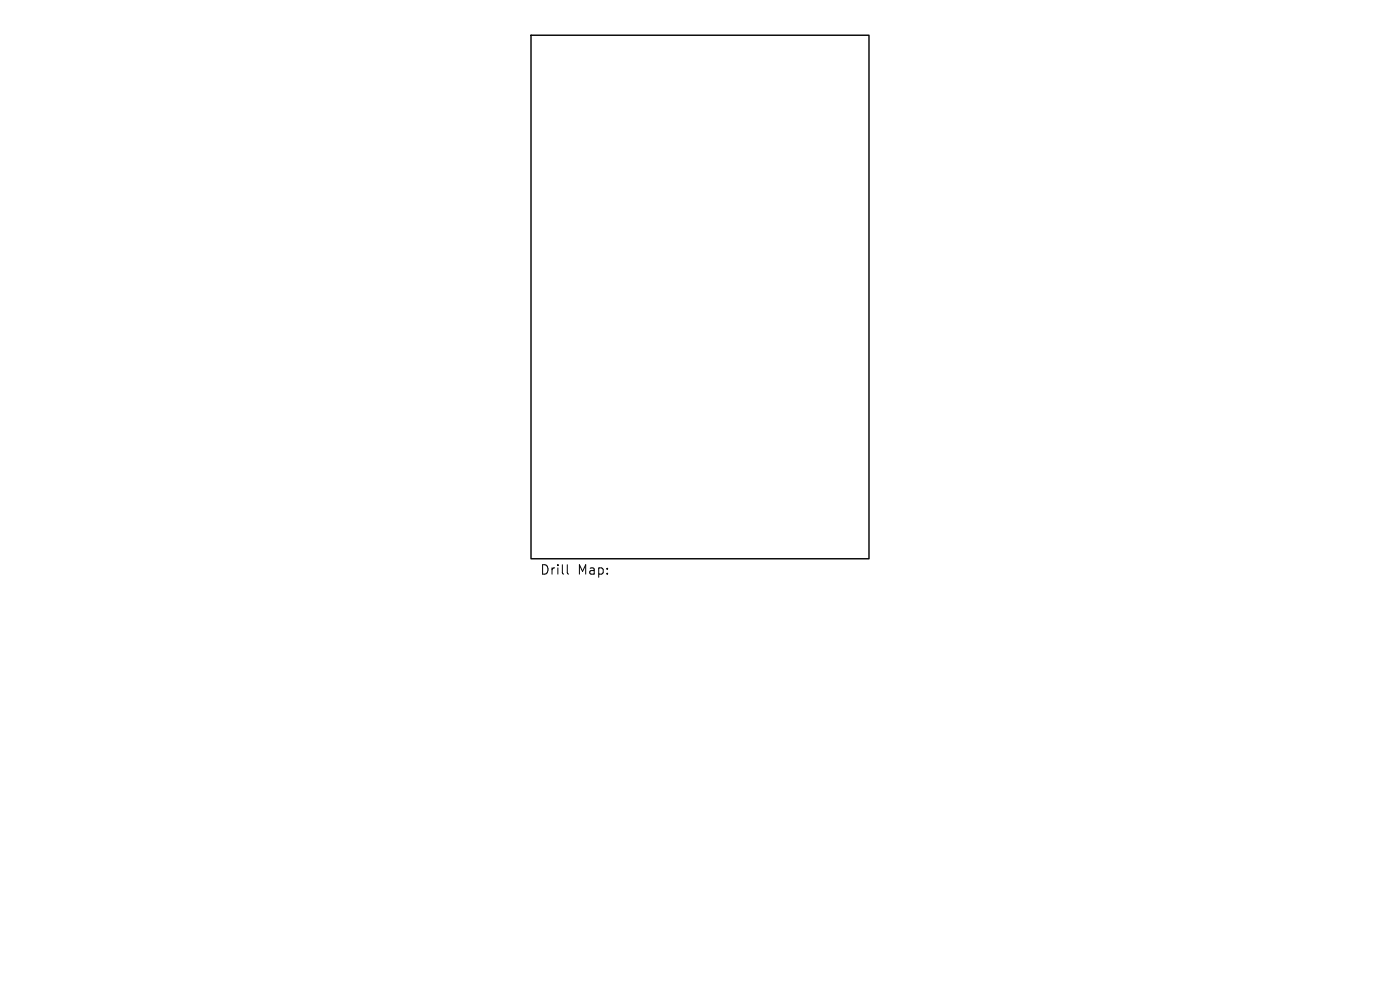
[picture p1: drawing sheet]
<svg xmlns="http://www.w3.org/2000/svg" width="297mm" height="210mm" viewBox="0 0 297 210" stroke-linecap="round" stroke-linejoin="round" font-family="sans-serif">
<defs><g id="words">
<g font-size="2.8">
<text x="114.5" y="122.2">Drill</text>
<text x="122.5" y="122.2">Map:</text>
</g>
</g></defs>
<path d="M112.7 7.5h71.7v111h-71.7z" fill="none" stroke="#000" stroke-width=".3"/>
<path d="M120.3 119.8v1.7l.3 .3" fill="none" stroke="#000" stroke-width=".21"/>
<use href="#words"/>
</svg>
